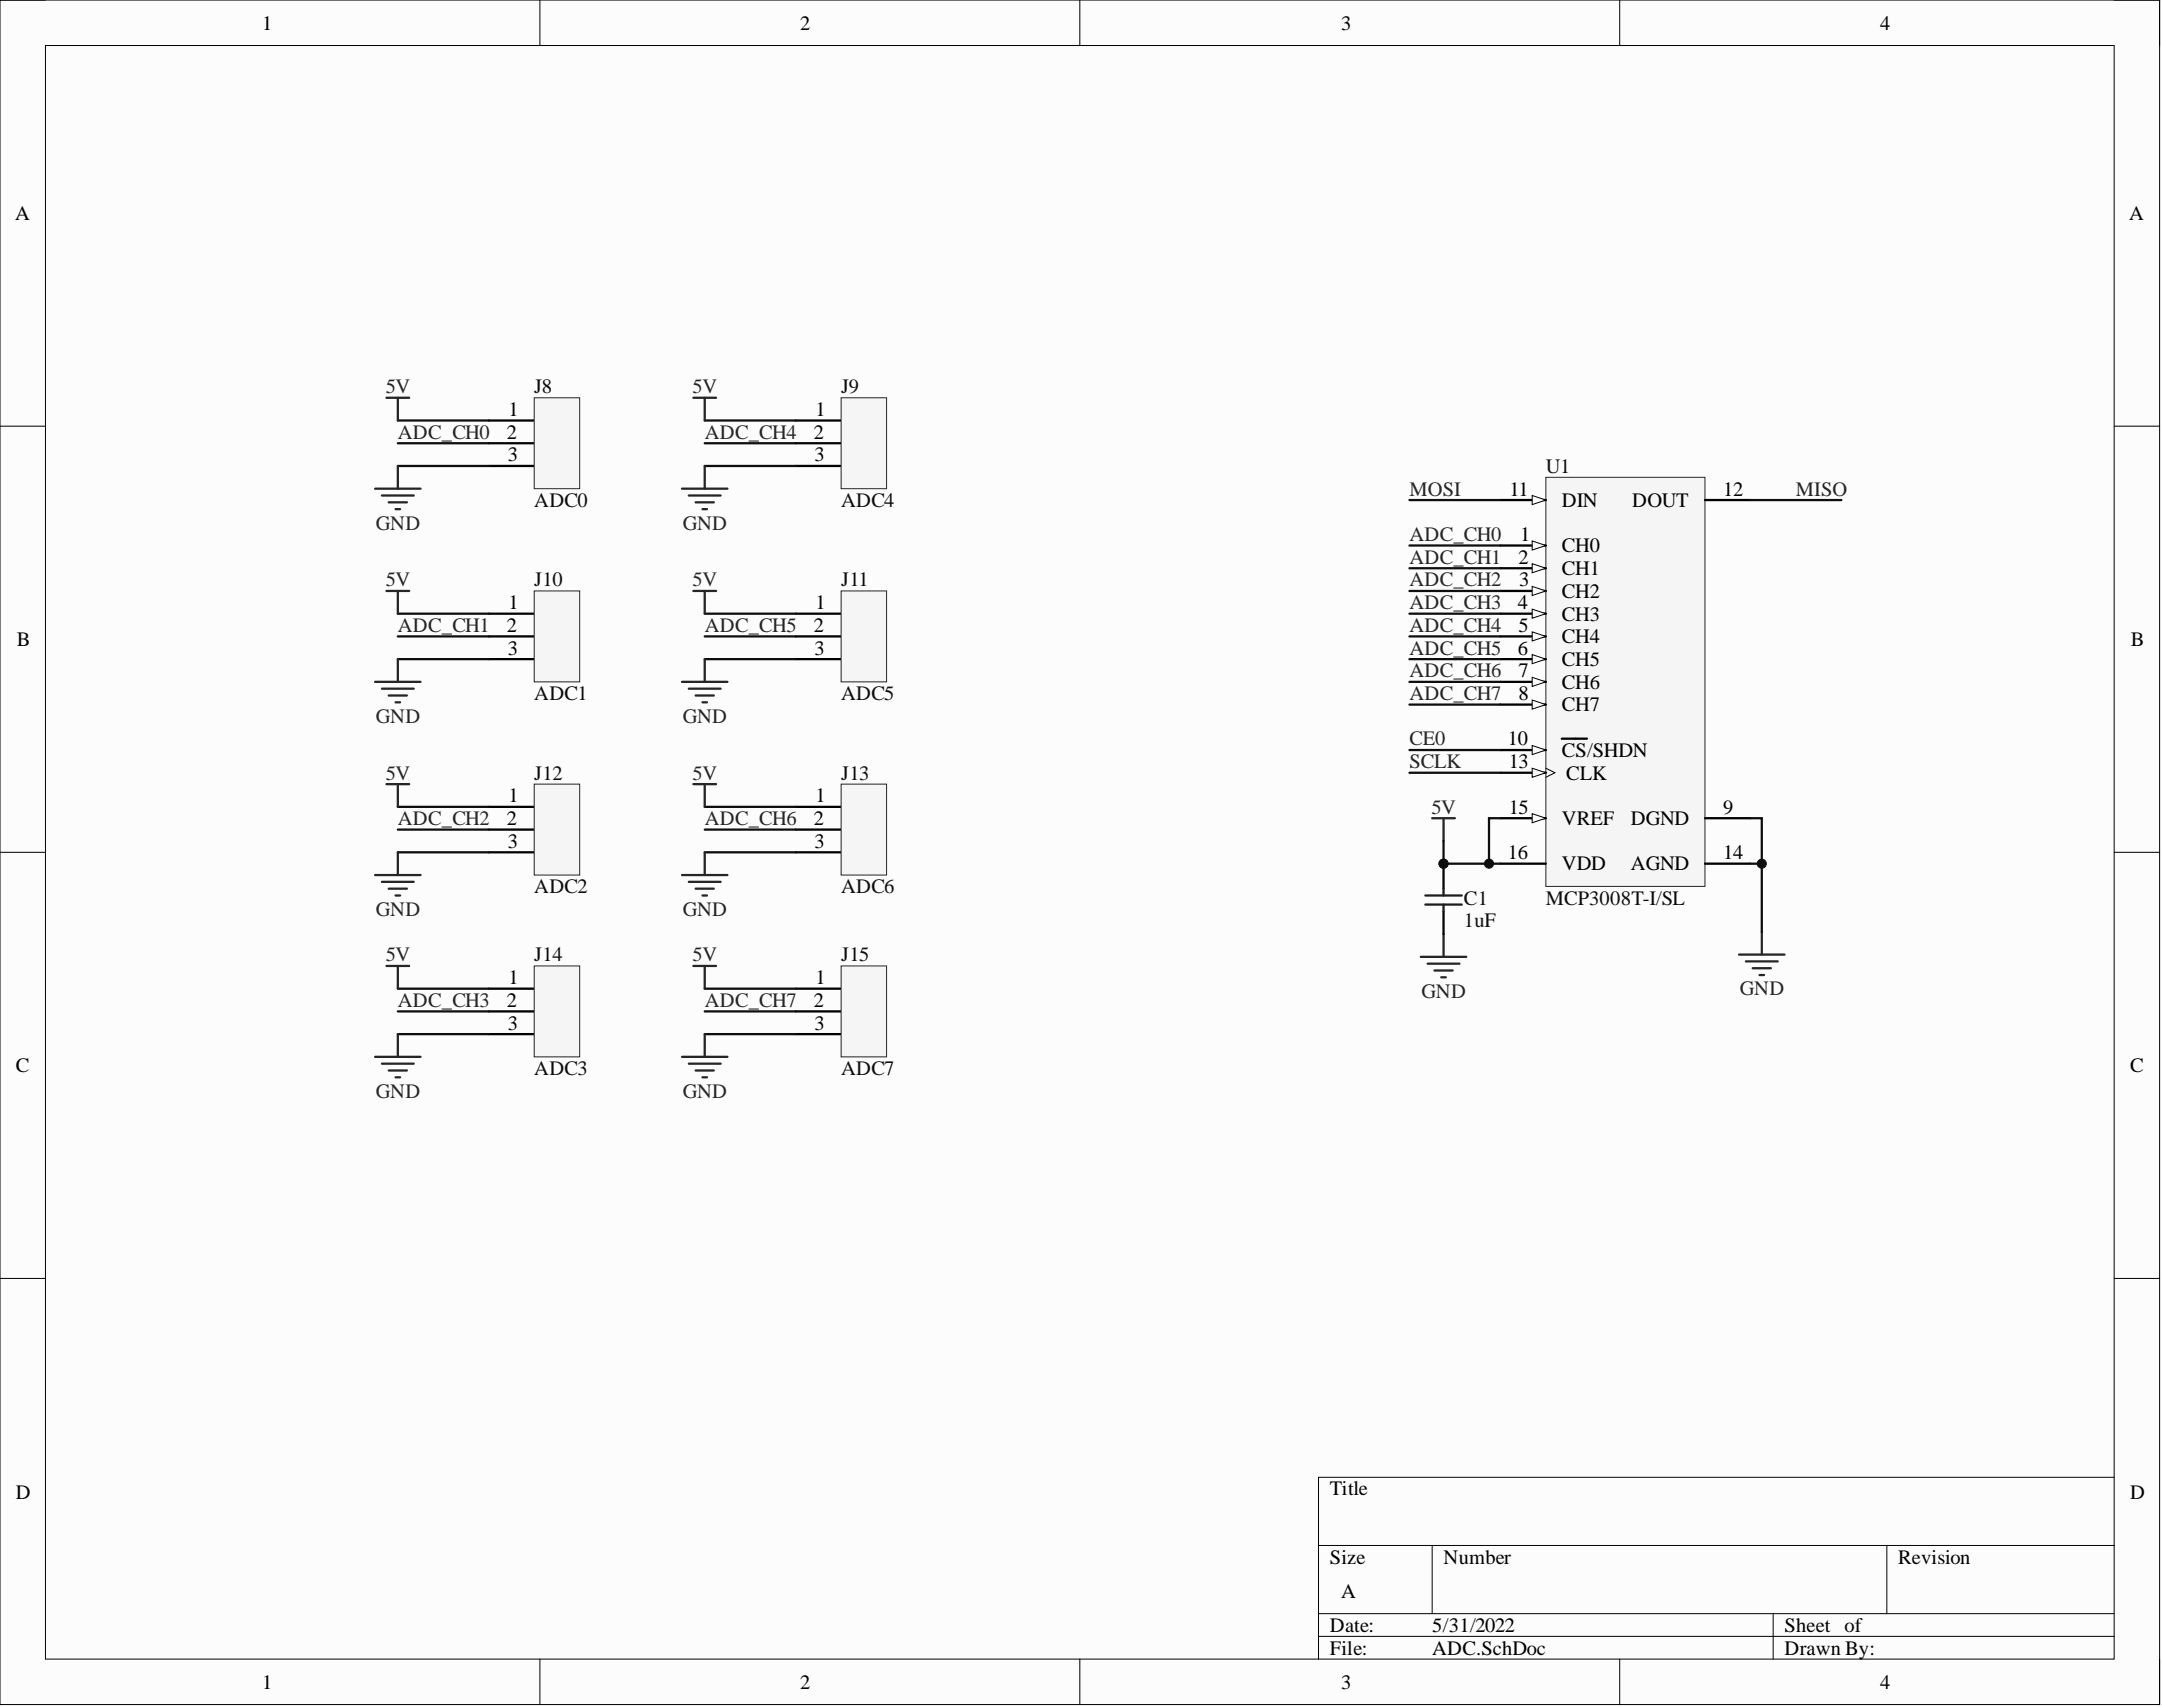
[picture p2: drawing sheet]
<svg xmlns="http://www.w3.org/2000/svg" width="241mm" height="190mm" viewBox="0 0 241 190" stroke-linecap="round" stroke-linejoin="round" font-family="sans-serif">
<defs><g id="words">
<g font-size="2.3">
<text x="29.3" y="3.3">1</text>
<text x="89.3" y="3.3">2</text>
<text x="149.7" y="3.3">3</text>
<text x="209.8" y="3.3">4</text>
<text x="1.7" y="24.5">A</text>
<text x="237.7" y="24.5">A</text>
<text x="56.7" y="46.4">1</text>
<text x="91" y="46.4">1</text>
<text x="56.6" y="49">2</text>
<text x="56.7" y="51.5">3</text>
<text x="90.8" y="49">2</text>
<text x="90.9" y="51.5">3</text>
<text x="168.5" y="55.3">11</text>
<text x="174.3" y="56.6">DIN</text>
<text x="182.2" y="56.6">DOUT</text>
<text x="192.3" y="55.3">12</text>
<text x="169.5" y="62.9">2</text>
<text x="169.6" y="65.4">3</text>
<text x="169.7" y="60.4">1</text>
<text x="174.3" y="61.6">CH0</text>
<text x="174.3" y="64.2">CH1</text>
<text x="56.6" y="70.5">2</text>
<text x="56.7" y="68">1</text>
<text x="90.8" y="70.5">2</text>
<text x="91" y="68">1</text>
<text x="169.4" y="68">4</text>
<text x="169.5" y="70.5">5</text>
<text x="174.3" y="66.7">CH2</text>
<text x="174.3" y="69.2">CH3</text>
<text x="174.3" y="71.8">CH4</text>
<text x="1.9" y="72.1">B</text>
<text x="56.7" y="73.1">3</text>
<text x="90.9" y="73.1">3</text>
<text x="169.4" y="73.1">6</text>
<text x="169.5" y="75.6">7</text>
<text x="174.3" y="76.9">CH6</text>
<text x="174.3" y="74.3">CH5</text>
<text x="237.8" y="72.1">B</text>
<text x="168.3" y="83.2">10</text>
<text x="169.5" y="78.1">8</text>
<text x="174.3" y="79.4">CH7</text>
<text x="56.7" y="89.5">1</text>
<text x="91" y="89.5">1</text>
<text x="168.4" y="85.7">13</text>
<text x="174.3" y="84.5">CS/SHDN</text>
<text x="174.8" y="87">CLK</text>
<text x="56.6" y="92.1">2</text>
<text x="56.7" y="94.6">3</text>
<text x="90.8" y="92.1">2</text>
<text x="90.9" y="94.6">3</text>
<text x="168.3" y="95.9">16</text>
<text x="168.4" y="90.8">15</text>
<text x="174.3" y="92.1">VREF</text>
<text x="182" y="92.1">DGND</text>
<text x="192.3" y="90.8">9</text>
<text x="192.3" y="95.9">14</text>
<text x="174.3" y="97.1">VDD</text>
<text x="182" y="97.1">AGND</text>
<text x="56.6" y="112.4">2</text>
<text x="56.7" y="109.8">1</text>
<text x="90.8" y="112.4">2</text>
<text x="91" y="109.8">1</text>
<text x="1.8" y="119.6">C</text>
<text x="56.7" y="114.9">3</text>
<text x="90.9" y="114.9">3</text>
<text x="237.7" y="119.6">C</text>
<text x="1.8" y="167.2">D</text>
<text x="148.4" y="166.9">Title</text>
<text x="237.7" y="167.2">D</text>
<text x="148.4" y="174.5">Size</text>
<text x="149.7" y="178.3">A</text>
<text x="161.1" y="174.5">Number</text>
<text x="211.9" y="174.5">Revision</text>
<text x="148.4" y="182.1">Date:</text>
<text x="148.4" y="184.6">File:</text>
<text x="159.8" y="182.1">5/31/2022</text>
<text x="159.8" y="184.6">ADC.SchDoc</text>
<text x="199.2" y="182.1">Sheet of</text>
<text x="199.2" y="184.6">Drawn By:</text>
<text x="29.3" y="188.5">1</text>
<text x="89.3" y="188.5">2</text>
<text x="149.7" y="188.5">3</text>
<text x="209.8" y="188.5">4</text>
</g>
<g font-size="2.3" fill="#262626">
<text x="43" y="43.9">5V</text>
<text x="77.3" y="43.9">5V</text>
<text x="44.4" y="49">ADC_CH0</text>
<text x="78.7" y="49">ADC_CH4</text>
<text x="41.9" y="59.1">GND</text>
<text x="76.2" y="59.1">GND</text>
<text x="157.3" y="55.3">MOSI</text>
<text x="200.4" y="55.3">MISO</text>
<text x="43" y="65.4">5V</text>
<text x="77.3" y="65.4">5V</text>
<text x="157.3" y="60.4">ADC_CH0</text>
<text x="157.3" y="62.9">ADC_CH1</text>
<text x="157.3" y="65.4">ADC_CH2</text>
<text x="44.4" y="70.5">ADC_CH1</text>
<text x="78.7" y="70.5">ADC_CH5</text>
<text x="157.3" y="68">ADC_CH3</text>
<text x="157.3" y="70.5">ADC_CH4</text>
<text x="157.3" y="73.1">ADC_CH5</text>
<text x="157.3" y="75.6">ADC_CH6</text>
<text x="41.9" y="80.7">GND</text>
<text x="76.2" y="80.7">GND</text>
<text x="157.3" y="83.2">CE0</text>
<text x="157.3" y="78.1">ADC_CH7</text>
<text x="43" y="87">5V</text>
<text x="77.3" y="87">5V</text>
<text x="157.3" y="85.7">SCLK</text>
<text x="44.4" y="92.1">ADC_CH2</text>
<text x="78.7" y="92.1">ADC_CH6</text>
<text x="159.8" y="90.8">5V</text>
<text x="41.9" y="102.2">GND</text>
<text x="43" y="107.3">5V</text>
<text x="76.2" y="102.2">GND</text>
<text x="77.3" y="107.3">5V</text>
<text x="44.4" y="112.4">ADC_CH3</text>
<text x="78.7" y="112.4">ADC_CH7</text>
<text x="158.7" y="111.3">GND</text>
<text x="194.2" y="111.1">GND</text>
<text x="41.9" y="122.5">GND</text>
<text x="76.2" y="122.5">GND</text>
</g>
<g font-size="2.3" fill="#0e0e0e">
<text x="59.6" y="43.9">J8</text>
<text x="93.9" y="43.9">J9</text>
<text x="172.5" y="52.8">U1</text>
<text x="59.6" y="56.6">ADC0</text>
<text x="93.9" y="56.6">ADC4</text>
<text x="59.6" y="65.4">J10</text>
<text x="93.9" y="65.4">J11</text>
<text x="59.6" y="78.1">ADC1</text>
<text x="93.9" y="78.1">ADC5</text>
<text x="59.6" y="87">J12</text>
<text x="93.9" y="87">J13</text>
<text x="59.6" y="99.7">ADC2</text>
<text x="93.9" y="99.7">ADC6</text>
<text x="163.4" y="101">C1</text>
<text x="172.5" y="101">MCP3008T-I/SL</text>
<text x="59.6" y="107.3">J14</text>
<text x="93.9" y="107.3">J15</text>
<text x="163.4" y="103.5">1uF</text>
<text x="59.6" y="120">ADC3</text>
<text x="93.9" y="120">ADC7</text>
</g>
</g></defs>
<path d="M0 0h241v190.2h-241z" fill-rule="evenodd" fill="#fcfcfc"/>
<path d="M0 0h241v190.2h-241z" fill="none" stroke="#000" stroke-width=".11"/>
<path d="M5.1 5.1h230.9v180.1h-230.9z" fill-rule="evenodd" fill="#fcfcfc"/>
<g fill="none" stroke="#000" stroke-width=".11">
<path d="M0 0h5.1M5.1 5.1h230.9v180.1h-230.9zM60.3 0v5.1M120.5 0v5.1M180.8 0v5.1M236 0h5v5.1M0 47.6h5.1M236 47.6h5M0 95.1h5.1M236 95.1h5M0 142.7h5.1M236 142.7h5"/>
<path d="M147.2 172.5h88.8M159.8 172.5v7.6M210.6 172.5v7.6M236 164.9h-88.8v20.3M60.3 185.2v5M120.5 185.2v5M147.2 180.1h88.8M147.2 182.6h88.8M180.8 185.2v5M197.9 180.1v5.1M241 185.2v5"/>
</g>
<path d="M158.6 106.8h5.1M159.3 107.5h3.6M160.1 108.3h2M160.9 109.1h.5M161.1 104.2v2.6M194.1 106.5h5.1M194.9 107.3h3.5M195.6 108.1h2M196.4 108.8h.5M196.6 104v2.5" fill="none" stroke="#262626" stroke-width=".25"/>
<path d="M172.5 53.3h17.8v45.6h-17.8z" fill-rule="evenodd" fill="#f5f5f5"/>
<path d="M172.5 53.3h17.8v45.6h-17.8z" fill="none" stroke="#262626" stroke-width=".11"/>
<path d="M167.5 66h5" fill="none" stroke="#000" stroke-width=".25"/>
<path d="M171 65.4l1.5 .6-1.5 .5z" fill="#fbfbfb"/>
<path d="M171 65.4l1.5 .6-1.5 .5z" fill="none" stroke="#000" stroke-width=".11"/>
<path d="M167.5 68.5h5" fill="none" stroke="#000" stroke-width=".25"/>
<path d="M171 68l1.5 .5-1.5 .5z" fill="#fbfbfb"/>
<path d="M171 68l1.5 .5-1.5 .5z" fill="none" stroke="#000" stroke-width=".11"/>
<path d="M167.5 83.7h5M190.3 91.3h5.1" fill="none" stroke="#000" stroke-width=".25"/>
<path d="M171 83.2l1.5 .5-1.5 .5z" fill="#fbfbfb"/>
<path d="M171 83.2l1.5 .5-1.5 .5z" fill="none" stroke="#000" stroke-width=".11"/>
<path d="M167.5 86.2h5M174.3 82.4h2.8" fill="none" stroke="#000" stroke-width=".25"/>
<path d="M171 85.7l1.5 .5-1.5 .5z" fill="#fbfbfb"/>
<path d="M171 85.7l1.5 .5-1.5 .5zM172.5 85.7l1 .5-1 .5" fill="none" stroke="#000" stroke-width=".11"/>
<path d="M167.5 91.3h5" fill="none" stroke="#000" stroke-width=".25"/>
<path d="M171 90.8l1.5 .5-1.5 .5z" fill="#fbfbfb"/>
<path d="M171 90.8l1.5 .5-1.5 .5z" fill="none" stroke="#000" stroke-width=".11"/>
<path d="M167.5 55.8h5" fill="none" stroke="#000" stroke-width=".25"/>
<path d="M171 55.3l1.5 .5-1.5 .5z" fill="#fbfbfb"/>
<path d="M171 55.3l1.5 .5-1.5 .5z" fill="none" stroke="#000" stroke-width=".11"/>
<path d="M167.5 60.9h5" fill="none" stroke="#000" stroke-width=".25"/>
<path d="M171 60.4l1.5 .5-1.5 .5z" fill="#fbfbfb"/>
<path d="M171 60.4l1.5 .5-1.5 .5z" fill="none" stroke="#000" stroke-width=".11"/>
<path d="M167.5 63.4h5" fill="none" stroke="#000" stroke-width=".25"/>
<path d="M171 62.9l1.5 .5-1.5 .5z" fill="#fbfbfb"/>
<path d="M171 62.9l1.5 .5-1.5 .5z" fill="none" stroke="#000" stroke-width=".11"/>
<path d="M190.3 55.8h5.1M167.5 76.1h5M167.5 96.4h5M190.3 96.4h5.1" fill="none" stroke="#000" stroke-width=".25"/>
<path d="M171 75.6l1.5 .5-1.5 .5z" fill="#fbfbfb"/>
<path d="M171 75.6l1.5 .5-1.5 .5z" fill="none" stroke="#000" stroke-width=".11"/>
<path d="M167.5 78.6h5" fill="none" stroke="#000" stroke-width=".25"/>
<path d="M171 78.1l1.5 .5-1.5 .5z" fill="#fbfbfb"/>
<path d="M171 78.1l1.5 .5-1.5 .5z" fill="none" stroke="#000" stroke-width=".11"/>
<path d="M167.5 71h5" fill="none" stroke="#000" stroke-width=".25"/>
<path d="M171 70.5l1.5 .5-1.5 .5z" fill="#fbfbfb"/>
<path d="M171 70.5l1.5 .5-1.5 .5z" fill="none" stroke="#000" stroke-width=".11"/>
<path d="M167.5 73.6h5" fill="none" stroke="#000" stroke-width=".25"/>
<path d="M171 73.1l1.5 .5-1.5 .5z" fill="#fbfbfb"/>
<path d="M171 73.1l1.5 .5-1.5 .5z" fill="none" stroke="#000" stroke-width=".11"/>
<path d="M161.1 96.6v2.6M161.1 101.7v2.5" fill="none" stroke="#000" stroke-width=".25"/>
<path d="M159.1 99.9h4M161.1 99.2v.7M159.1 101h4M161.1 101v.7" fill="none" stroke="#1c1c1c" stroke-width=".25"/>
<path d="M195.4 96.4h1.2" fill="none" stroke="#0e0e0e" stroke-width=".25"/>
<circle cx="196.6" cy="96.4" r=".51" fill="#0e0e0e"/>
<circle cx="196.6" cy="96.4" r=".51" fill="none" stroke="#0e0e0e" stroke-width=".11"/>
<path d="M161.1 96.4v.2M195.4 91.3h1.2v12.7" fill="none" stroke="#0e0e0e" stroke-width=".25"/>
<path d="M159.8 91.3h2.6M161.1 91.3v2.5" fill="none" stroke="#262626" stroke-width=".25"/>
<circle cx="161.1" cy="96.4" r=".51" fill="#0e0e0e"/>
<circle cx="161.1" cy="96.4" r=".51" fill="none" stroke="#0e0e0e" stroke-width=".11"/>
<path d="M157.3 86.2h10.2M161.1 93.8v2.6h6.4" fill="none" stroke="#0e0e0e" stroke-width=".25"/>
<circle cx="161.1" cy="96.4" r=".51" fill="#0e0e0e"/>
<circle cx="161.1" cy="96.4" r=".51" fill="none" stroke="#0e0e0e" stroke-width=".11"/>
<path d="M157.3 55.8h10.2M195.4 55.8h10.1M157.3 83.7h10.2" fill="none" stroke="#0e0e0e" stroke-width=".25"/>
<path d="M54.6 46.9h5M54.6 49.5h5M54.6 52h5" fill="none" stroke="#000" stroke-width=".25"/>
<path d="M59.6 44.4h5.1v10.1h-5.1z" fill-rule="evenodd" fill="#f5f5f5"/>
<path d="M59.6 44.4h5.1v10.1h-5.1z" fill="none" stroke="#262626" stroke-width=".11"/>
<path d="M44.4 46.9h10.2M44.4 52h10.2" fill="none" stroke="#0e0e0e" stroke-width=".25"/>
<path d="M41.9 54.5h5M42.6 55.3h3.6M43.1 44.4h2.6M43.4 56.1h2M44.1 56.8h.6M44.4 44.4v2.5M44.4 52v2.5" fill="none" stroke="#262626" stroke-width=".25"/>
<path d="M54.6 68.5h5M54.6 71h5M54.6 73.6h5" fill="none" stroke="#000" stroke-width=".25"/>
<path d="M59.6 66h5.1v10.1h-5.1z" fill-rule="evenodd" fill="#f5f5f5"/>
<path d="M59.6 66h5.1v10.1h-5.1z" fill="none" stroke="#262626" stroke-width=".11"/>
<path d="M44.4 68.5h10.2M44.4 73.6h10.2" fill="none" stroke="#0e0e0e" stroke-width=".25"/>
<path d="M41.9 76.1h5M42.6 76.9h3.6M43.1 66h2.6M43.4 77.6h2M44.1 78.4h.6M44.4 66v2.5M44.4 73.6v2.5" fill="none" stroke="#262626" stroke-width=".25"/>
<path d="M54.6 90h5M54.6 92.6h5M54.6 95.1h5" fill="none" stroke="#000" stroke-width=".25"/>
<path d="M59.6 87.5h5.1v10.2h-5.1z" fill-rule="evenodd" fill="#f5f5f5"/>
<path d="M59.6 87.5h5.1v10.2h-5.1z" fill="none" stroke="#262626" stroke-width=".11"/>
<path d="M44.4 90h10.2M44.4 95.1h10.2" fill="none" stroke="#0e0e0e" stroke-width=".25"/>
<path d="M41.9 97.7h5M42.6 98.4h3.6M43.1 87.5h2.6M43.4 99.2h2M44.1 99.9h.6M44.4 87.5v2.5M44.4 95.1v2.6" fill="none" stroke="#262626" stroke-width=".25"/>
<path d="M54.6 110.3h5M54.6 112.9h5M54.6 115.4h5" fill="none" stroke="#000" stroke-width=".25"/>
<path d="M59.6 107.8h5.1v10.1h-5.1z" fill-rule="evenodd" fill="#f5f5f5"/>
<path d="M59.6 107.8h5.1v10.1h-5.1z" fill="none" stroke="#262626" stroke-width=".11"/>
<path d="M157.3 60.9h10.2M157.3 63.4h10.2M157.3 66h10.2M157.3 68.5h10.2M157.3 71h10.2M157.3 73.6h10.2M157.3 76.1h10.2M157.3 78.6h10.2M167.5 91.3h-1.3v5.1M44.4 110.3h10.2M44.4 115.4h10.2" fill="none" stroke="#0e0e0e" stroke-width=".25"/>
<path d="M41.9 117.9h5M42.6 118.7h3.6M43.1 107.8h2.6M43.4 119.5h2M44.4 107.8v2.5M44.4 115.4v2.5M44.1 120.2h.6" fill="none" stroke="#262626" stroke-width=".25"/>
<circle cx="166.2" cy="96.4" r=".51" fill="#0e0e0e"/>
<circle cx="166.2" cy="96.4" r=".51" fill="none" stroke="#0e0e0e" stroke-width=".11"/>
<path d="M44.4 49.5h10.2M44.4 71h10.2M44.4 92.6h10.2M44.4 112.9h10.2" fill="none" stroke="#0e0e0e" stroke-width=".25"/>
<path d="M88.8 46.9h5.1M88.8 49.5h5.1M88.8 52h5.1" fill="none" stroke="#000" stroke-width=".25"/>
<path d="M93.9 44.4h5.1v10.1h-5.1z" fill-rule="evenodd" fill="#f5f5f5"/>
<path d="M93.9 44.4h5.1v10.1h-5.1z" fill="none" stroke="#262626" stroke-width=".11"/>
<path d="M78.7 46.9h10.1M78.7 52h10.1" fill="none" stroke="#0e0e0e" stroke-width=".25"/>
<path d="M76.1 54.5h5.1M76.9 55.3h3.5M77.4 44.4h2.5M77.6 56.1h2.1M78.4 56.8h.5M78.7 44.4v2.5M78.7 52v2.5" fill="none" stroke="#262626" stroke-width=".25"/>
<path d="M88.8 68.5h5.1M88.8 71h5.1M88.8 73.6h5.1" fill="none" stroke="#000" stroke-width=".25"/>
<path d="M93.9 66h5.1v10.1h-5.1z" fill-rule="evenodd" fill="#f5f5f5"/>
<path d="M93.9 66h5.1v10.1h-5.1z" fill="none" stroke="#262626" stroke-width=".11"/>
<path d="M78.7 68.5h10.1M78.7 73.6h10.1" fill="none" stroke="#0e0e0e" stroke-width=".25"/>
<path d="M76.1 76.1h5.1M76.9 76.9h3.5M77.4 66h2.5M77.6 77.6h2.1M78.4 78.4h.5M78.7 66v2.5M78.7 73.6v2.5" fill="none" stroke="#262626" stroke-width=".25"/>
<path d="M88.8 90h5.1M88.8 92.6h5.1M88.8 95.1h5.1" fill="none" stroke="#000" stroke-width=".25"/>
<path d="M93.9 87.5h5.1v10.2h-5.1z" fill-rule="evenodd" fill="#f5f5f5"/>
<path d="M93.9 87.5h5.1v10.2h-5.1z" fill="none" stroke="#262626" stroke-width=".11"/>
<path d="M78.7 90h10.1M78.7 95.1h10.1" fill="none" stroke="#0e0e0e" stroke-width=".25"/>
<path d="M76.1 97.7h5.1M76.9 98.4h3.5M77.4 87.5h2.5M77.6 99.2h2.1M78.4 99.9h.5M78.7 87.5v2.5M78.7 95.1v2.6" fill="none" stroke="#262626" stroke-width=".25"/>
<path d="M88.8 110.3h5.1M88.8 112.9h5.1M88.8 115.4h5.1" fill="none" stroke="#000" stroke-width=".25"/>
<path d="M93.9 107.8h5.1v10.1h-5.1z" fill-rule="evenodd" fill="#f5f5f5"/>
<path d="M93.9 107.8h5.1v10.1h-5.1z" fill="none" stroke="#262626" stroke-width=".11"/>
<path d="M78.7 49.5h10.1M78.7 71h10.1M78.7 92.6h10.1M78.7 110.3h10.1M78.7 115.4h10.1M78.7 112.9h10.1" fill="none" stroke="#0e0e0e" stroke-width=".25"/>
<path d="M76.1 117.9h5.1M76.9 118.7h3.5M77.4 107.8h2.5M77.6 119.5h2.1M78.7 107.8v2.5M78.7 115.4v2.5M78.4 120.2h.5" fill="none" stroke="#262626" stroke-width=".25"/>
<use href="#words"/>
</svg>
